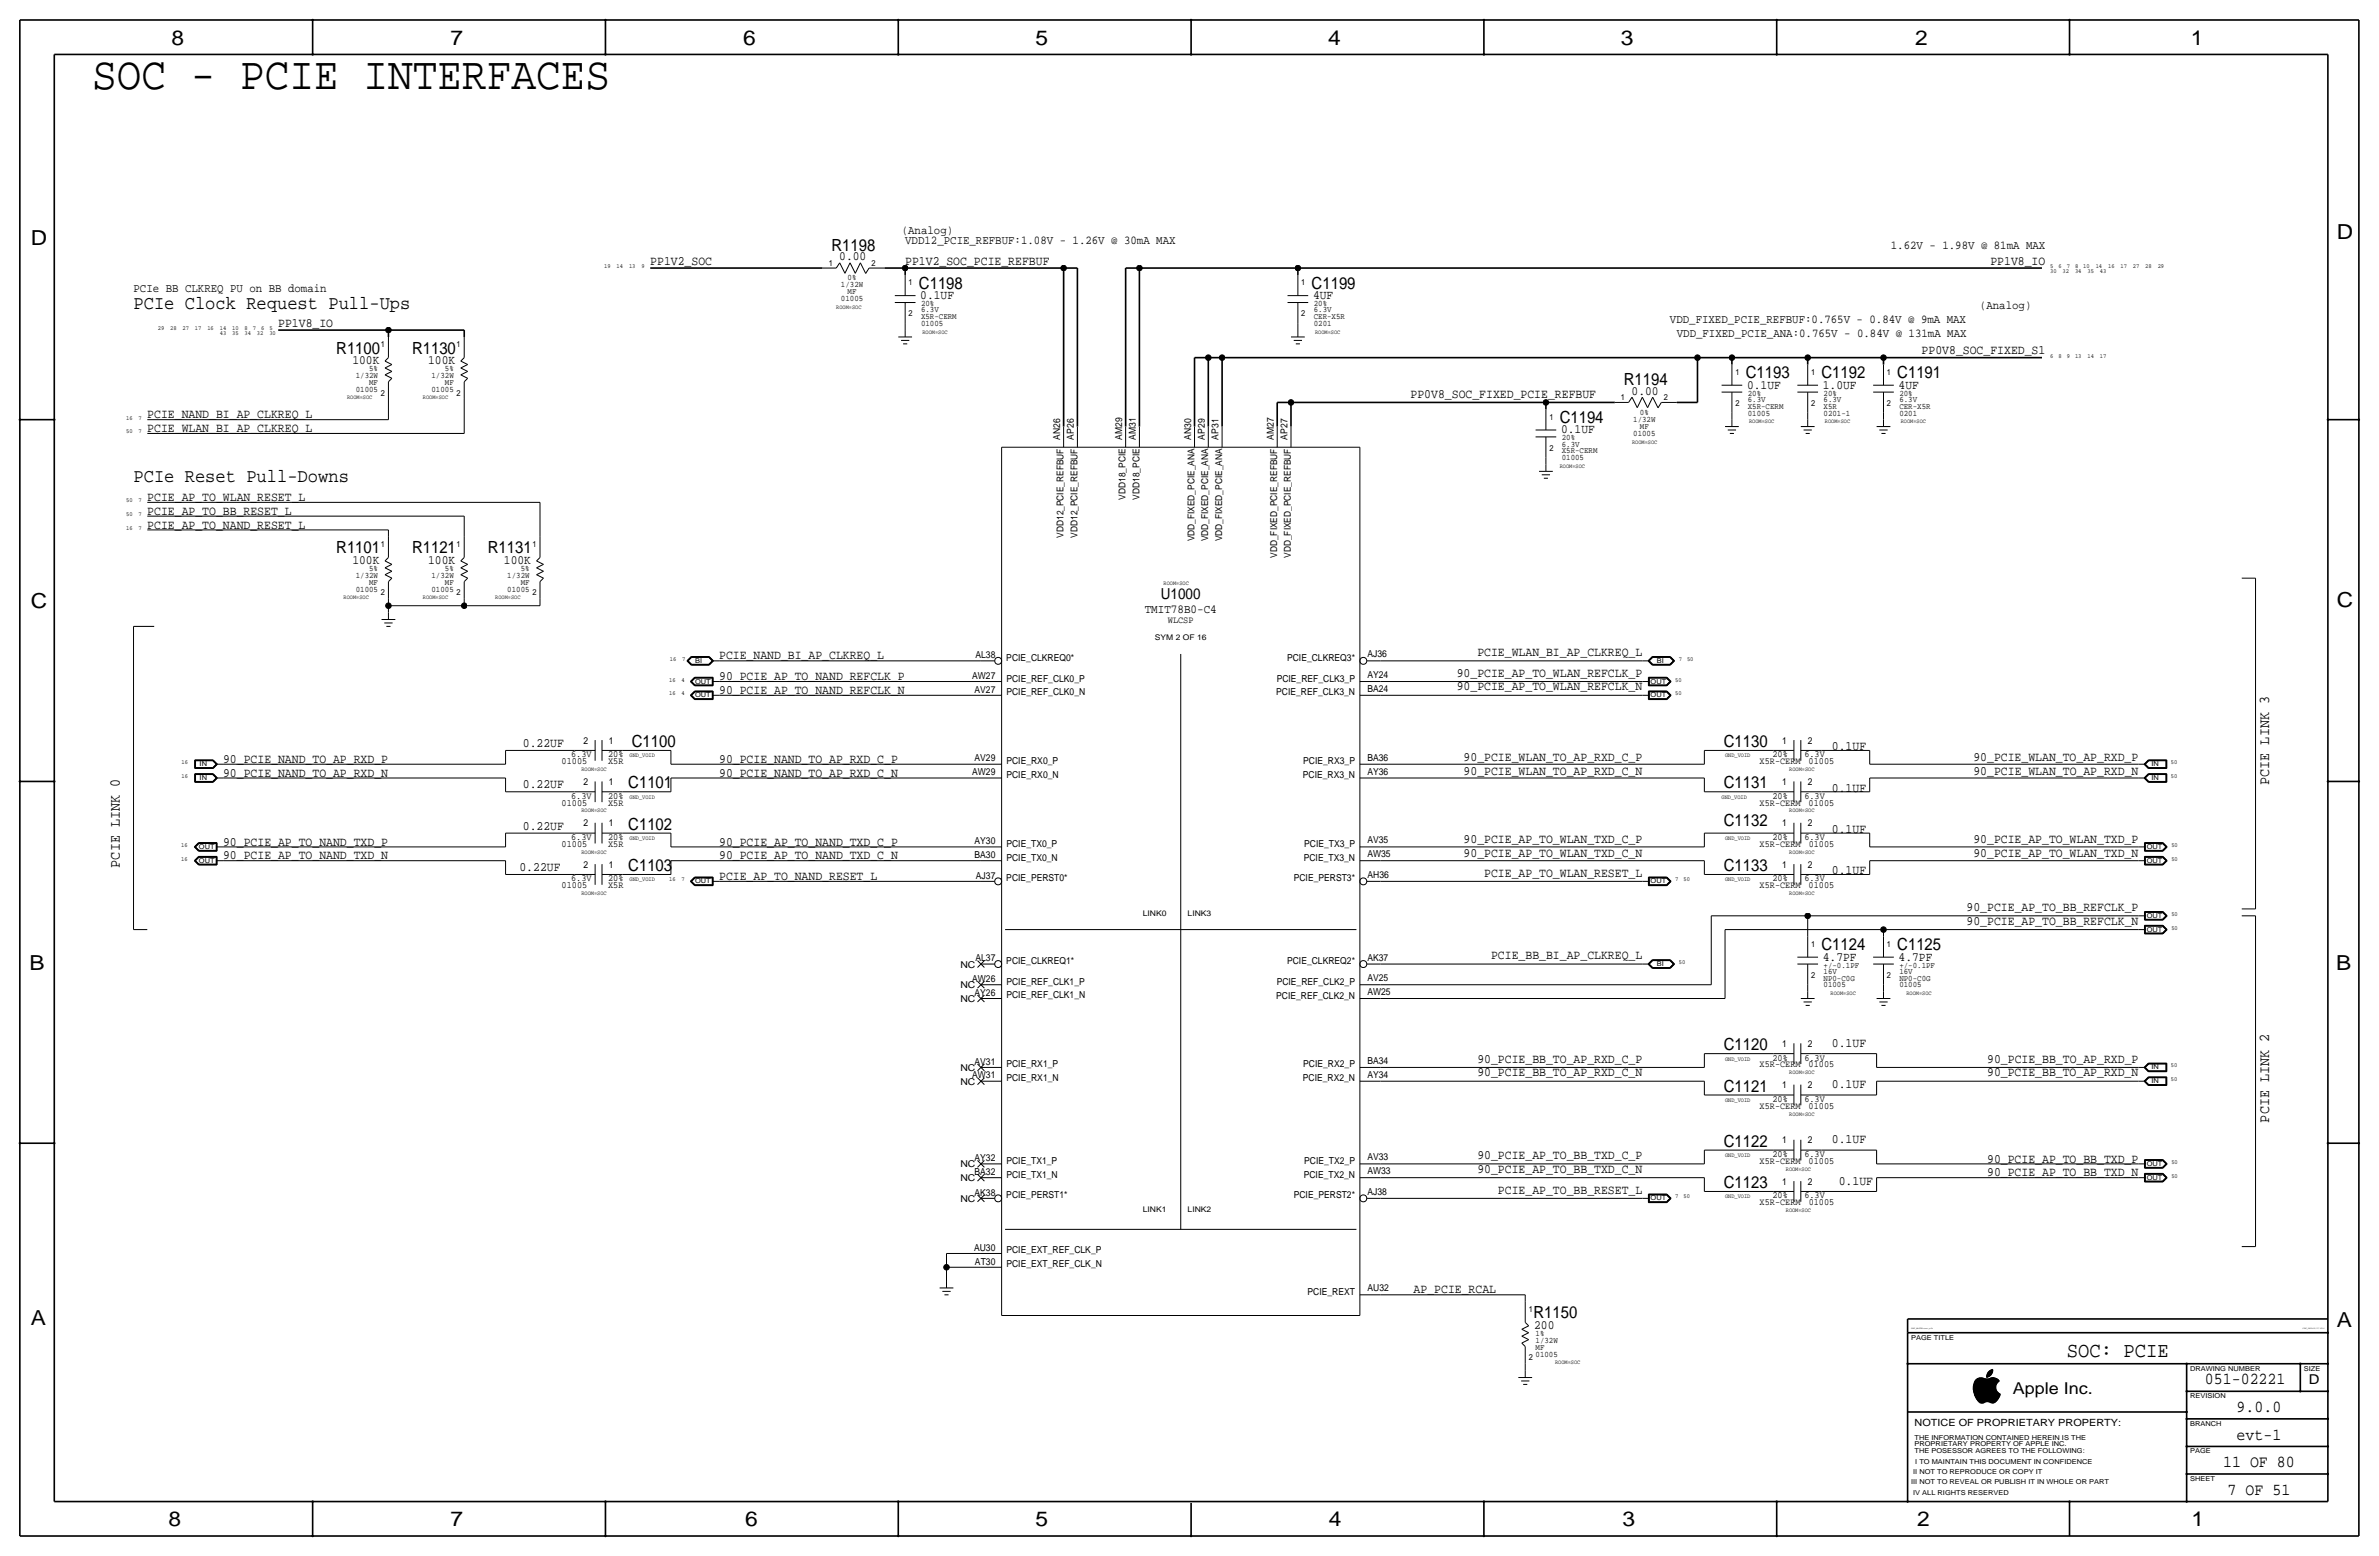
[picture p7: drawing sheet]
<svg xmlns="http://www.w3.org/2000/svg" width="877mm" height="574mm" viewBox="0 0 877 574" stroke-linecap="round" stroke-linejoin="round" font-family="sans-serif">
<defs><g id="words">
<text font-size="17" x="34" y="32.8">SOC - PCIE INTERFACES</text>
<text font-size="7.8" x="761.9" y="500.1">SOC: PCIE</text>
<g font-size="7.6">
<text x="63.2" y="16.5">8</text>
<text x="166.1" y="16.5">7</text>
<text x="274" y="16.5">6</text>
<text x="381.7" y="16.5">5</text>
<text x="489.7" y="16.5">4</text>
<text x="597.6" y="16.5">3</text>
<text x="706.1" y="16.5">2</text>
<text x="807.7" y="16.5">1</text>
<text x="861.5" y="88.1">D</text>
<text x="11.4" y="90.4">D</text>
<text x="11.4" y="224.3">C</text>
<text x="861.5" y="223.8">C</text>
<text x="10.8" y="357.6">B</text>
<text x="861.3" y="357.4">B</text>
<text x="11.3" y="488.4">A</text>
<text x="861.5" y="489.2">A</text>
<text x="62.2" y="562.6">8</text>
<text x="166" y="562.6">7</text>
<text x="274.8" y="562.6">6</text>
<text x="381.7" y="562.6">5</text>
<text x="489.9" y="562.6">4</text>
<text x="598.1" y="562.6">3</text>
<text x="706.8" y="562.6">2</text>
<text x="807.9" y="562.6">1</text>
</g>
<g font-size="7.1">
<text x="49.2" y="114">PCIe Clock Request Pull-Ups</text>
<text x="49.2" y="177.5">PCIe Reset Pull-Downs</text>
</g>
<g font-size="6.2">
<text x="306.6" y="92.5">R1198</text>
<text x="338.8" y="106.4">C1198</text>
<text x="483.6" y="106.4">C1199</text>
<text x="124" y="130.3">R1100</text>
<text x="151.9" y="130.3">R1130</text>
<text x="598.7" y="142">R1194</text>
<text x="643.6" y="139.4">C1193</text>
<text x="671.5" y="139.4">C1192</text>
<text x="699.5" y="139.4">C1191</text>
<text x="575" y="156">C1194</text>
<text x="124" y="204">R1101</text>
<text x="151.9" y="204">R1121</text>
<text x="179.8" y="204">R1131</text>
<text x="232.9" y="275.3">C1100</text>
<text x="635.5" y="275.3">C1130</text>
<text x="231.6" y="290.6">C1101</text>
<text x="635.5" y="290.6">C1131</text>
<text x="231.6" y="305.8">C1102</text>
<text x="635.5" y="304.5">C1132</text>
<text x="231.6" y="321.1">C1103</text>
<text x="635.5" y="321.1">C1133</text>
<text x="671.5" y="350.3">C1124</text>
<text x="699.5" y="350.3">C1125</text>
<text x="635.5" y="387.1">C1120</text>
<text x="635.5" y="402.3">C1121</text>
<text x="635.5" y="422.7">C1122</text>
<text x="635.5" y="437.9">C1123</text>
<text x="565.4" y="485.9">R1150</text>
<text x="812.9" y="510.3">051-02221</text>
<text x="824.6" y="520.4">9.0.0</text>
<text x="824.6" y="530.6">evt-1</text>
<text x="819.6" y="540.8">11 OF 80</text>
<text x="821.3" y="550.9">7 OF 51</text>
</g>
<text font-size="6" x="742.1" y="513.9">Apple Inc.</text>
<g font-size="5.6">
<text x="428" y="220.7">U1000</text>
<text x="836.6" y="289.3" transform="rotate(-90 836.6 289.3)">PCIE LINK 3</text>
<text x="44.1" y="319.8" transform="rotate(-90 44.1 319.8)">PCIE LINK 0</text>
<text x="836.6" y="413.8" transform="rotate(-90 836.6 413.8)">PCIE LINK 2</text>
</g>
<text font-size="5" x="851.2" y="510.3">D</text>
<g font-size="4.7">
<text x="239.7" y="97.5">PP1V2_SOC</text>
<text x="309.4" y="96">0.00</text>
<text x="333.7" y="97.5">PP1V2_SOC_PCIE_REFBUF</text>
<text x="733.8" y="97.5">PP1V8_IO</text>
<text x="339.3" y="110.2">0.1UF</text>
<text x="484.1" y="110.2">4UF</text>
<text x="102.6" y="120.4">PP1V8_IO</text>
<text x="708.5" y="130.6">PP0V8_SOC_FIXED_S1</text>
<text x="129.9" y="134.1">100K</text>
<text x="157.9" y="134.1">100K</text>
<text x="644.1" y="143.3">0.1UF</text>
<text x="672" y="143.3">1.0UF</text>
<text x="700" y="143.3">4UF</text>
<text x="520" y="146.6">PP0V8_SOC_FIXED_PCIE_REFBUF</text>
<text x="601.5" y="145.5">0.00</text>
<text x="54.3" y="154.2">PCIE_NAND_BI_AP_CLKREQ_L</text>
<text x="54.3" y="159.3">PCIE_WLAN_BI_AP_CLKREQ_L</text>
<text x="575.5" y="159.8">0.1UF</text>
<text x="54.3" y="184.7">PCIE_AP_TO_WLAN_RESET_L</text>
<text x="54.3" y="189.7">PCIE_AP_TO_BB_RESET_L</text>
<text x="54.3" y="194.8">PCIE_AP_TO_NAND_RESET_L</text>
<text x="129.9" y="207.8">100K</text>
<text x="157.9" y="207.8">100K</text>
<text x="185.8" y="207.8">100K</text>
<text x="265.1" y="243.1">PCIE_NAND_BI_AP_CLKREQ_L</text>
<text x="544.7" y="241.8">PCIE_WLAN_BI_AP_CLKREQ_L</text>
<text x="265.1" y="250.7">90_PCIE_AP_TO_NAND_REFCLK_P</text>
<text x="537.1" y="249.4">90_PCIE_AP_TO_WLAN_REFCLK_P</text>
<text x="265.1" y="255.8">90_PCIE_AP_TO_NAND_REFCLK_N</text>
<text x="537.1" y="254.5">90_PCIE_AP_TO_WLAN_REFCLK_N</text>
<text x="192.8" y="275.3">0.22UF</text>
<text x="82.2" y="281.2">90_PCIE_NAND_TO_AP_RXD_P</text>
<text x="265.1" y="281.2">90_PCIE_NAND_TO_AP_RXD_C_P</text>
<text x="539.6" y="280.4">90_PCIE_WLAN_TO_AP_RXD_C_P</text>
<text x="675.3" y="276.6">0.1UF</text>
<text x="727.5" y="280.4">90_PCIE_WLAN_TO_AP_RXD_P</text>
<text x="82.2" y="286.3">90_PCIE_NAND_TO_AP_RXD_N</text>
<text x="265.1" y="286.3">90_PCIE_NAND_TO_AP_RXD_C_N</text>
<text x="539.6" y="285.5">90_PCIE_WLAN_TO_AP_RXD_C_N</text>
<text x="727.5" y="285.5">90_PCIE_WLAN_TO_AP_RXD_N</text>
<text x="192.8" y="290.6">0.22UF</text>
<text x="675.3" y="291.8">0.1UF</text>
<text x="192.8" y="305.8">0.22UF</text>
<text x="82.2" y="311.7">90_PCIE_AP_TO_NAND_TXD_P</text>
<text x="265.1" y="311.7">90_PCIE_AP_TO_NAND_TXD_C_P</text>
<text x="539.6" y="310.9">90_PCIE_AP_TO_WLAN_TXD_C_P</text>
<text x="675.3" y="307.1">0.1UF</text>
<text x="727.5" y="310.9">90_PCIE_AP_TO_WLAN_TXD_P</text>
<text x="82.2" y="316.7">90_PCIE_AP_TO_NAND_TXD_N</text>
<text x="265.1" y="316.7">90_PCIE_AP_TO_NAND_TXD_C_N</text>
<text x="539.6" y="316">90_PCIE_AP_TO_WLAN_TXD_C_N</text>
<text x="727.5" y="316">90_PCIE_AP_TO_WLAN_TXD_N</text>
<text x="191.5" y="321.1">0.22UF</text>
<text x="547.2" y="323.1">PCIE_AP_TO_WLAN_RESET_L</text>
<text x="675.3" y="322.3">0.1UF</text>
<text x="265.1" y="324.4">PCIE_AP_TO_NAND_RESET_L</text>
<text x="725" y="335.8">90_PCIE_AP_TO_BB_REFCLK_P</text>
<text x="725" y="340.9">90_PCIE_AP_TO_BB_REFCLK_N</text>
<text x="549.7" y="353.6">PCIE_BB_BI_AP_CLKREQ_L</text>
<text x="672" y="354.1">4.7PF</text>
<text x="700" y="354.1">4.7PF</text>
<text x="675.3" y="385.8">0.1UF</text>
<text x="544.7" y="391.7">90_PCIE_BB_TO_AP_RXD_C_P</text>
<text x="732.6" y="391.7">90_PCIE_BB_TO_AP_RXD_P</text>
<text x="544.7" y="396.8">90_PCIE_BB_TO_AP_RXD_C_N</text>
<text x="675.3" y="401.1">0.1UF</text>
<text x="732.6" y="396.7">90_PCIE_BB_TO_AP_RXD_N</text>
<text x="675.3" y="421.4">0.1UF</text>
<text x="544.7" y="427.2">90_PCIE_AP_TO_BB_TXD_C_P</text>
<text x="732.6" y="428.5">90_PCIE_AP_TO_BB_TXD_P</text>
<text x="544.7" y="432.3">90_PCIE_AP_TO_BB_TXD_C_N</text>
<text x="677.9" y="436.6">0.1UF</text>
<text x="732.6" y="433.6">90_PCIE_AP_TO_BB_TXD_N</text>
<text x="552.3" y="439.9">PCIE_AP_TO_BB_RESET_L</text>
<text x="521.2" y="476.8">AP_PCIE_RCAL</text>
<text x="565.6" y="489.7">200</text>
</g>
<text font-size="4.5" x="422" y="225.8">TMIT78B0-C4</text>
<g font-size="4.4">
<text x="332.4" y="86.1">(Analog)</text>
<text x="333.7" y="89.9">VDD12_PCIE_REFBUF:1.08V - 1.26V @ 30mA MAX</text>
<text x="697.1" y="91.7">1.62V - 1.98V @ 81mA MAX</text>
<text x="49.2" y="107.7">PCIe BB CLKREQ PU on BB domain</text>
<text x="615.6" y="119.1">VDD_FIXED_PCIE_REFBUF:0.765V - 0.84V @ 9mA MAX</text>
<text x="729.9" y="114">(Analog)</text>
<text x="618.2" y="124.2">VDD_FIXED_PCIE_ANA:0.765V - 0.84V @ 131mA MAX</text>
</g>
<text font-size="3.7" x="705.8" y="525.5">NOTICE OF PROPRIETARY PROPERTY:</text>
<g font-size="3.5">
<text x="390.9" y="162.1" transform="rotate(-90 390.9 162.1)">AN26</text>
<text x="395.9" y="162.1" transform="rotate(-90 395.9 162.1)">AP26</text>
<text x="413.7" y="162.1" transform="rotate(-90 413.7 162.1)">AM29</text>
<text x="418.8" y="162.1" transform="rotate(-90 418.8 162.1)">AM31</text>
<text x="439.1" y="162.1" transform="rotate(-90 439.1 162.1)">AN30</text>
<text x="444.2" y="162.1" transform="rotate(-90 444.2 162.1)">AP29</text>
<text x="449.3" y="162.1" transform="rotate(-90 449.3 162.1)">AP31</text>
<text x="469.6" y="162.1" transform="rotate(-90 469.6 162.1)">AM27</text>
<text x="474.7" y="162.1" transform="rotate(-90 474.7 162.1)">AP27</text>
<text x="415" y="184.2" transform="rotate(-90 415 184.2)">VDD18_PCIE</text>
<text x="420.1" y="184.2" transform="rotate(-90 420.1 184.2)">VDD18_PCIE</text>
<text x="392.1" y="198.2" transform="rotate(-90 392.1 198.2)">VDD12_PCIE_REFBUF</text>
<text x="397.2" y="198.2" transform="rotate(-90 397.2 198.2)">VDD12_PCIE_REFBUF</text>
<text x="440.4" y="199.6" transform="rotate(-90 440.4 199.6)">VDD_FIXED_PCIE_ANA</text>
<text x="445.5" y="199.6" transform="rotate(-90 445.5 199.6)">VDD_FIXED_PCIE_ANA</text>
<text x="450.5" y="199.6" transform="rotate(-90 450.5 199.6)">VDD_FIXED_PCIE_ANA</text>
<text x="470.9" y="205.6" transform="rotate(-90 470.9 205.6)">VDD_FIXED_PCIE_REFBUF</text>
<text x="475.9" y="205.6" transform="rotate(-90 475.9 205.6)">VDD_FIXED_PCIE_REFBUF</text>
<text x="430.6" y="229.6">WLCSP</text>
<text x="359.6" y="242.6">AL38</text>
<text x="371" y="243.6">PCIE_CLKREQ0*</text>
<text x="474.5" y="243.6">PCIE_CLKREQ3*</text>
<text x="504.1" y="242.3">AJ36</text>
<text x="358.4" y="250.2">AW27</text>
<text x="371" y="251.2">PCIE_REF_CLK0_P</text>
<text x="470.7" y="251.2">PCIE_REF_CLK3_P</text>
<text x="504.1" y="249.9">AY24</text>
<text x="359.3" y="255.3">AV27</text>
<text x="371" y="256.3">PCIE_REF_CLK0_N</text>
<text x="470.5" y="256.3">PCIE_REF_CLK3_N</text>
<text x="504.1" y="255">BA24</text>
<text x="215.1" y="274.1">2</text>
<text x="224.5" y="274.1">1</text>
<text x="657.1" y="274.1">1</text>
<text x="666.4" y="274.1">2</text>
<text x="207.1" y="281.7">01005</text>
<text x="210.5" y="279.1">6.3V</text>
<text x="224.2" y="281.7">X5R</text>
<text x="224.2" y="279.1">20%</text>
<text x="359.3" y="280.7">AV29</text>
<text x="371" y="281.7">PCIE_RX0_P</text>
<text x="480.5" y="281.7">PCIE_RX3_P</text>
<text x="504.1" y="280.4">BA36</text>
<text x="648.7" y="281.7">X5R-CERM</text>
<text x="653.4" y="279.1">20%</text>
<text x="665.2" y="279.1">6.3V</text>
<text x="666.8" y="281.7">01005</text>
<text x="358.4" y="285.8">AW29</text>
<text x="371" y="286.8">PCIE_RX0_N</text>
<text x="480.3" y="286.8">PCIE_RX3_N</text>
<text x="504.1" y="285.5">AY36</text>
<text x="215.1" y="289.3">2</text>
<text x="224.5" y="289.3">1</text>
<text x="657.1" y="289.3">1</text>
<text x="666.4" y="289.3">2</text>
<text x="207.1" y="296.9">01005</text>
<text x="210.5" y="294.4">6.3V</text>
<text x="224.2" y="294.4">20%</text>
<text x="224.2" y="296.9">X5R</text>
<text x="648.7" y="296.9">X5R-CERM</text>
<text x="653.4" y="294.4">20%</text>
<text x="665.2" y="294.4">6.3V</text>
<text x="666.8" y="296.9">01005</text>
<text x="215.1" y="304.5">2</text>
<text x="224.5" y="304.5">1</text>
<text x="657.1" y="304.5">1</text>
<text x="666.4" y="304.5">2</text>
<text x="210.5" y="309.6">6.3V</text>
<text x="224.2" y="309.6">20%</text>
<text x="359.3" y="311.2">AY30</text>
<text x="504.1" y="310.9">AV35</text>
<text x="653.4" y="309.6">20%</text>
<text x="665.2" y="309.6">6.3V</text>
<text x="207.1" y="312.2">01005</text>
<text x="224.2" y="312.2">X5R</text>
<text x="359.3" y="316.2">BA30</text>
<text x="371" y="317.2">PCIE_TX0_N</text>
<text x="371" y="312.2">PCIE_TX0_P</text>
<text x="480.7" y="317.2">PCIE_TX3_N</text>
<text x="480.8" y="312.2">PCIE_TX3_P</text>
<text x="504.1" y="316">AW35</text>
<text x="648.7" y="312.2">X5R-CERM</text>
<text x="666.8" y="312.2">01005</text>
<text x="215.1" y="319.8">2</text>
<text x="224.5" y="319.8">1</text>
<text x="359.8" y="323.9">AJ37</text>
<text x="504.1" y="323.6">AH36</text>
<text x="657.1" y="319.8">1</text>
<text x="666.4" y="319.8">2</text>
<text x="207.1" y="327.4">01005</text>
<text x="210.5" y="324.9">6.3V</text>
<text x="224.2" y="324.9">20%</text>
<text x="224.2" y="327.4">X5R</text>
<text x="371" y="324.9">PCIE_PERST0*</text>
<text x="477" y="324.9">PCIE_PERST3*</text>
<text x="648.7" y="327.4">X5R-CERM</text>
<text x="653.4" y="324.9">20%</text>
<text x="665.2" y="324.9">6.3V</text>
<text x="666.8" y="327.4">01005</text>
<text x="354.1" y="356.6">NC</text>
<text x="359.6" y="354.3">AL37</text>
<text x="371" y="355.3">PCIE_CLKREQ1*</text>
<text x="474.5" y="355.3">PCIE_CLKREQ2*</text>
<text x="504.1" y="354.1">AK37</text>
<text x="354.1" y="364.2">NC</text>
<text x="358.4" y="362">AW26</text>
<text x="371" y="363">PCIE_REF_CLK1_P</text>
<text x="470.7" y="363">PCIE_REF_CLK2_P</text>
<text x="504.1" y="361.7">AV25</text>
<text x="354.1" y="369.3">NC</text>
<text x="359.3" y="367">AY26</text>
<text x="371" y="368">PCIE_REF_CLK1_N</text>
<text x="470.5" y="368">PCIE_REF_CLK2_N</text>
<text x="504.1" y="366.8">AW25</text>
<text x="657.1" y="385.8">1</text>
<text x="666.4" y="385.8">2</text>
<text x="354.1" y="394.7">NC</text>
<text x="359.3" y="392.4">AV31</text>
<text x="371" y="393.4">PCIE_RX1_P</text>
<text x="480.5" y="393.4">PCIE_RX2_P</text>
<text x="504.1" y="392.2">BA34</text>
<text x="648.7" y="393.4">X5R-CERM</text>
<text x="653.4" y="390.9">20%</text>
<text x="665.2" y="390.9">6.3V</text>
<text x="666.8" y="393.4">01005</text>
<text x="354.1" y="399.8">NC</text>
<text x="358.4" y="397.5">AW31</text>
<text x="371" y="398.5">PCIE_RX1_N</text>
<text x="480.3" y="398.5">PCIE_RX2_N</text>
<text x="504.1" y="397.3">AY34</text>
<text x="657.1" y="401.1">1</text>
<text x="666.4" y="401.1">2</text>
<text x="653.4" y="406.1">20%</text>
<text x="665.2" y="406.1">6.3V</text>
<text x="648.7" y="408.7">X5R-CERM</text>
<text x="666.8" y="408.7">01005</text>
<text x="657.1" y="421.4">1</text>
<text x="666.4" y="421.4">2</text>
<text x="354.1" y="430.3">NC</text>
<text x="359.3" y="428">AY32</text>
<text x="371" y="429">PCIE_TX1_P</text>
<text x="480.8" y="429">PCIE_TX2_P</text>
<text x="504.1" y="427.7">AV33</text>
<text x="648.7" y="429">X5R-CERM</text>
<text x="653.4" y="426.5">20%</text>
<text x="665.2" y="426.5">6.3V</text>
<text x="666.8" y="429">01005</text>
<text x="354.1" y="435.4">NC</text>
<text x="359.3" y="433.1">BA32</text>
<text x="371" y="434.1">PCIE_TX1_N</text>
<text x="480.7" y="434.1">PCIE_TX2_N</text>
<text x="504.1" y="432.8">AW33</text>
<text x="657.1" y="436.6">1</text>
<text x="666.4" y="436.6">2</text>
<text x="354.1" y="443">NC</text>
<text x="359.3" y="440.7">AK38</text>
<text x="371" y="441.7">PCIE_PERST1*</text>
<text x="477" y="441.7">PCIE_PERST2*</text>
<text x="504.1" y="440.4">AJ38</text>
<text x="653.4" y="441.7">20%</text>
<text x="665.2" y="441.7">6.3V</text>
<text x="648.7" y="444.2">X5R-CERM</text>
<text x="666.8" y="444.2">01005</text>
<text x="359.1" y="461">AU30</text>
<text x="359.4" y="466.1">AT30</text>
<text x="371" y="462">PCIE_EXT_REF_CLK_P</text>
<text x="371" y="467.1">PCIE_EXT_REF_CLK_N</text>
<text x="482.1" y="477.3">PCIE_REXT</text>
<text x="504.1" y="476">AU32</text>
</g>
<g font-size="3.1">
<text x="305.5" y="98">1</text>
<text x="321.3" y="98">2</text>
<text x="310" y="105.9">1/32W</text>
<text x="312.5" y="103.4">0%</text>
<text x="335" y="105.2">1</text>
<text x="479.8" y="105.2">1</text>
<text x="310" y="111">01005</text>
<text x="312.5" y="108.5">MF</text>
<text x="339.5" y="112.8">20%</text>
<text x="484.3" y="112.8">20%</text>
<text x="335" y="116.6">2</text>
<text x="339.5" y="115.1">6.3V</text>
<text x="339.5" y="117.6">X5R-CERM</text>
<text x="479.8" y="116.6">2</text>
<text x="484.3" y="117.6">CER-X5R</text>
<text x="484.3" y="115.1">6.3V</text>
<text x="339.5" y="120.1">01005</text>
<text x="484.3" y="120.1">0201</text>
<text x="140.4" y="128">1</text>
<text x="168.3" y="128">1</text>
<text x="136.1" y="136.9">5%</text>
<text x="164" y="136.9">5%</text>
<text x="131.1" y="139.4">1/32W</text>
<text x="136.1" y="142">MF</text>
<text x="159.1" y="139.4">1/32W</text>
<text x="164" y="142">MF</text>
<text x="639.8" y="138.2">1</text>
<text x="667.7" y="138.2">1</text>
<text x="695.7" y="138.2">1</text>
<text x="131.1" y="144.5">01005</text>
<text x="140.4" y="145.8">2</text>
<text x="159.1" y="144.5">01005</text>
<text x="168.3" y="145.8">2</text>
<text x="597.6" y="147.6">1</text>
<text x="613.4" y="147.6">2</text>
<text x="639.8" y="149.6">2</text>
<text x="644.3" y="145.8">20%</text>
<text x="644.3" y="148.1">6.3V</text>
<text x="667.7" y="149.6">2</text>
<text x="672.3" y="145.8">20%</text>
<text x="672.3" y="148.1">6.3V</text>
<text x="695.7" y="149.6">2</text>
<text x="700.2" y="148.1">6.3V</text>
<text x="700.2" y="145.8">20%</text>
<text x="571.2" y="154.7">1</text>
<text x="602.1" y="155.4">1/32W</text>
<text x="604.6" y="152.9">0%</text>
<text x="644.3" y="150.6">X5R-CERM</text>
<text x="644.3" y="153.2">01005</text>
<text x="672.3" y="150.6">X5R</text>
<text x="672.3" y="153.2">0201-1</text>
<text x="700.2" y="150.6">CER-X5R</text>
<text x="700.2" y="153.2">0201</text>
<text x="602.1" y="160.5">01005</text>
<text x="604.6" y="158">MF</text>
<text x="571.2" y="166.1">2</text>
<text x="575.8" y="164.6">6.3V</text>
<text x="575.8" y="162.3">20%</text>
<text x="575.8" y="167.1">X5R-CERM</text>
<text x="575.8" y="169.7">01005</text>
<text x="140.4" y="201.7">1</text>
<text x="168.3" y="201.7">1</text>
<text x="196.3" y="201.7">1</text>
<text x="131.1" y="213.1">1/32W</text>
<text x="136.1" y="215.6">MF</text>
<text x="136.1" y="210.6">5%</text>
<text x="159.1" y="213.1">1/32W</text>
<text x="164" y="210.6">5%</text>
<text x="164" y="215.6">MF</text>
<text x="187" y="213.1">1/32W</text>
<text x="192" y="210.6">5%</text>
<text x="192" y="215.6">MF</text>
<text x="131.1" y="218.2">01005</text>
<text x="140.4" y="219.5">2</text>
<text x="159.1" y="218.2">01005</text>
<text x="168.3" y="219.5">2</text>
<text x="187" y="218.2">01005</text>
<text x="196.3" y="219.5">2</text>
<text x="667.7" y="349">1</text>
<text x="695.7" y="349">1</text>
<text x="672.3" y="356.6">+/-0.1PF</text>
<text x="672.3" y="358.9">16V</text>
<text x="700.2" y="358.9">16V</text>
<text x="700.2" y="356.6">+/-0.1PF</text>
<text x="667.7" y="360.4">2</text>
<text x="672.3" y="361.4">NP0-C0G</text>
<text x="672.3" y="364">01005</text>
<text x="695.7" y="360.4">2</text>
<text x="700.2" y="361.4">NP0-C0G</text>
<text x="700.2" y="364">01005</text>
<text x="563.6" y="483.6">1</text>
<text x="566.1" y="492.5">1%</text>
<text x="566.1" y="495">1/32W</text>
<text x="566.1" y="497.6">MF</text>
<text x="563.6" y="501.4">2</text>
<text x="566.1" y="500.1">01005</text>
</g>
<g font-size="2.9">
<text x="425.8" y="236">SYM 2 OF 16</text>
<text x="421.3" y="337.5">LINK0</text>
<text x="437.8" y="337.6">LINK3</text>
<text x="421.3" y="446.8">LINK1</text>
<text x="437.8" y="446.8">LINK2</text>
</g>
<g font-size="2.5">
<text x="256.2" y="244.3">BI</text>
<text x="610.8" y="244.3">BI</text>
<text x="256.2" y="252">OUT</text>
<text x="608.5" y="252">OUT</text>
<text x="256.2" y="257">OUT</text>
<text x="608.5" y="257">OUT</text>
<text x="73.6" y="287.5">IN</text>
<text x="73.6" y="282.4">IN</text>
<text x="793.2" y="282.4">IN</text>
<text x="793.2" y="287.5">IN</text>
<text x="73.4" y="312.9">OUT</text>
<text x="791.4" y="312.9">OUT</text>
<text x="73.4" y="318">OUT</text>
<text x="791.4" y="318">OUT</text>
<text x="256.2" y="325.6">OUT</text>
<text x="608.5" y="325.6">OUT</text>
<text x="791.4" y="338.3">OUT</text>
<text x="791.4" y="343.4">OUT</text>
<text x="610.8" y="356.1">BI</text>
<text x="793.2" y="394.2">IN</text>
<text x="793.2" y="399.3">IN</text>
<text x="791.4" y="429.8">OUT</text>
<text x="791.4" y="434.8">OUT</text>
<text x="608.5" y="442.5">OUT</text>
<text x="704.5" y="493.8">PAGE TITLE</text>
<text x="807.4" y="505.2">DRAWING NUMBER</text>
<text x="849.3" y="505.2">SIZE</text>
<text x="807.4" y="515.4">REVISION</text>
<text x="807.4" y="525.5">BRANCH</text>
<text x="705.8" y="533.1">PROPRIETARY PROPERTY OF APPLE INC.</text>
<text x="705.8" y="530.6">THE INFORMATION CONTAINED HEREIN IS THE</text>
<text x="705.8" y="535.7">THE POSESSOR AGREES TO THE FOLLOWING:</text>
<text x="706.1" y="539.5">I TO MAINTAIN THIS DOCUMENT IN CONFIDENCE</text>
<text x="807.4" y="535.7">PAGE</text>
<text x="705.3" y="543.3">II NOT TO REPRODUCE OR COPY IT</text>
<text x="807.4" y="545.8">SHEET</text>
<text x="704.5" y="547.1">III NOT TO REVEAL OR PUBLISH IT IN WHOLE OR PART</text>
<text x="705.3" y="550.9">IV ALL RIGHTS RESERVED</text>
</g>
<g font-size="2.3">
<text x="222.8" y="98.8">19</text>
<text x="227.3" y="98.8">14</text>
<text x="231.9" y="98.8">13</text>
<text x="236.5" y="98.8">9</text>
<text x="755.9" y="98.8">5</text>
<text x="755.9" y="100.6">30</text>
<text x="758.9" y="98.8">6</text>
<text x="760.4" y="100.6">32</text>
<text x="762" y="98.8">7</text>
<text x="765" y="98.8">8</text>
<text x="765" y="100.6">34</text>
<text x="768" y="98.8">10</text>
<text x="769.6" y="100.6">35</text>
<text x="772.6" y="98.8">14</text>
<text x="774.1" y="100.6">43</text>
<text x="777.2" y="98.8">16</text>
<text x="781.8" y="98.8">17</text>
<text x="786.3" y="98.8">27</text>
<text x="790.9" y="98.8">28</text>
<text x="795.5" y="98.8">29</text>
<text x="58.2" y="121.7">29</text>
<text x="62.7" y="121.7">28</text>
<text x="67.3" y="121.7">27</text>
<text x="71.9" y="121.7">17</text>
<text x="76.5" y="121.7">16</text>
<text x="81" y="123.5">43</text>
<text x="81" y="121.7">14</text>
<text x="85.6" y="123.5">35</text>
<text x="85.6" y="121.7">10</text>
<text x="90.2" y="123.5">34</text>
<text x="90.2" y="121.7">8</text>
<text x="93.2" y="121.7">7</text>
<text x="94.7" y="123.5">32</text>
<text x="96.3" y="121.7">6</text>
<text x="99.3" y="123.5">30</text>
<text x="99.3" y="121.7">5</text>
<text x="755.9" y="131.8">6</text>
<text x="758.9" y="131.8">8</text>
<text x="762" y="131.8">9</text>
<text x="765" y="131.8">13</text>
<text x="769.6" y="131.8">14</text>
<text x="774.1" y="131.8">17</text>
<text x="46.5" y="154.7">16</text>
<text x="51.1" y="154.7">7</text>
<text x="46.5" y="159.8">50</text>
<text x="51.1" y="159.8">7</text>
<text x="46.5" y="185.2">50</text>
<text x="51.1" y="185.2">7</text>
<text x="46.5" y="190.2">50</text>
<text x="51.1" y="190.2">7</text>
<text x="46.5" y="195.3">16</text>
<text x="51.1" y="195.3">7</text>
<text x="246.9" y="243.6">16</text>
<text x="251.5" y="243.6">7</text>
<text x="618.9" y="243.6">7</text>
<text x="621.9" y="243.6">50</text>
<text x="246.7" y="251.2">16</text>
<text x="251.3" y="251.2">4</text>
<text x="617.6" y="251.2">50</text>
<text x="246.7" y="256.3">16</text>
<text x="251.3" y="256.3">4</text>
<text x="617.6" y="256.3">50</text>
<text x="67" y="281.7">16</text>
<text x="800.4" y="281.7">50</text>
<text x="67" y="286.8">16</text>
<text x="800.4" y="286.8">50</text>
<text x="66.8" y="317.2">16</text>
<text x="66.8" y="312.2">16</text>
<text x="800.5" y="312.2">50</text>
<text x="800.5" y="317.2">50</text>
<text x="246.7" y="324.9">16</text>
<text x="251.3" y="324.9">7</text>
<text x="617.6" y="324.9">7</text>
<text x="620.7" y="324.9">50</text>
<text x="800.5" y="337.6">50</text>
<text x="800.5" y="342.6">50</text>
<text x="618.9" y="355.3">50</text>
<text x="800.4" y="393.4">50</text>
<text x="800.4" y="398.5">50</text>
<text x="800.5" y="429">50</text>
<text x="800.5" y="434.1">50</text>
<text x="617.6" y="441.7">7</text>
<text x="620.7" y="441.7">50</text>
</g>
<g font-size="2.2">
<text x="308.3" y="114">ROOM=SOC</text>
<text x="340.1" y="122.9">ROOM=SOC</text>
<text x="484.8" y="122.9">ROOM=SOC</text>
<text x="128" y="147.1">ROOM=SOC</text>
<text x="155.9" y="147.1">ROOM=SOC</text>
<text x="644.9" y="156">ROOM=SOC</text>
<text x="672.8" y="156">ROOM=SOC</text>
<text x="700.7" y="156">ROOM=SOC</text>
<text x="601.7" y="163.6">ROOM=SOC</text>
<text x="575" y="172.5">ROOM=SOC</text>
<text x="429" y="215.6">ROOM=SOC</text>
<text x="126.7" y="220.7">ROOM=SOC</text>
<text x="155.9" y="220.7">ROOM=SOC</text>
<text x="182.6" y="220.7">ROOM=SOC</text>
<text x="232.1" y="279.1">GND_VOID</text>
<text x="636" y="279.1">GND_VOID</text>
<text x="214.3" y="284.2">ROOM=SOC</text>
<text x="659.7" y="284.2">ROOM=SOC</text>
<text x="214.3" y="299.5">ROOM=SOC</text>
<text x="232.1" y="294.4">GND_VOID</text>
<text x="634.7" y="294.4">GND_VOID</text>
<text x="659.7" y="299.5">ROOM=SOC</text>
<text x="232.1" y="309.6">GND_VOID</text>
<text x="636" y="309.6">GND_VOID</text>
<text x="214.3" y="314.7">ROOM=SOC</text>
<text x="659.7" y="314.7">ROOM=SOC</text>
<text x="214.3" y="329.9">ROOM=SOC</text>
<text x="232.1" y="324.9">GND_VOID</text>
<text x="636" y="324.9">GND_VOID</text>
<text x="659.7" y="329.9">ROOM=SOC</text>
<text x="674.9" y="366.8">ROOM=SOC</text>
<text x="702.8" y="366.8">ROOM=SOC</text>
<text x="636" y="390.9">GND_VOID</text>
<text x="659.7" y="396">ROOM=SOC</text>
<text x="636" y="406.1">GND_VOID</text>
<text x="659.7" y="411.2">ROOM=SOC</text>
<text x="636" y="426.5">GND_VOID</text>
<text x="658.4" y="431.5">ROOM=SOC</text>
<text x="636" y="441.7">GND_VOID</text>
<text x="658.4" y="446.8">ROOM=SOC</text>
<text x="573.3" y="502.7">ROOM=SOC</text>
</g>
<g font-size=".8">
<text x="704.5" y="490">SYNC_MASTER=test_mlb</text>
<text x="848.9" y="490">SYNC_DATE=10/17/2016</text>
</g>
</g></defs>
<g fill="none" stroke="#000" stroke-width=".37">
<path d="M303.2 98.8h5.1zM309.6 96.9l-1.3 1.9zM309.6 96.9l1.9 3.8zM313.4 96.9l-1.9 3.8zM313.4 96.9l1.9 3.8zM317.2 96.9l-1.9 3.8zM317.2 96.9l1.9 3.8zM320.4 98.8l-1.3 2zM320.4 98.8h5.7zM329.9 109h7.6zM329.9 111.5h7.6zM333.7 119.1v2.6z"/>
<path d="M333.7 101.3v7.7zM333.7 111.5v7.6zM474.7 111.5h7.6zM474.7 109h7.6zM478.5 119.1v2.6zM478.5 101.3v7.7zM478.5 111.5v7.6zM141.9 133.1l1.3-1.3zM141.9 133.1l2.6 1.3zM141.9 138.2l2.6 1.2zM141.9 135.6l2.6 1.3zM141.9 138.2l2.6-1.3z"/>
<path d="M141.9 135.6l2.6-1.2zM143.2 124.2v7.6zM144.5 139.4l-1.3 1.3zM169.9 138.2l2.5-1.3zM169.9 135.6l2.5-1.2zM169.9 133.1l1.2-1.3zM169.9 133.1l2.5 1.3zM169.9 138.2l2.5 1.2zM169.9 135.6l2.5 1.3zM171.1 124.2v7.6zM172.4 139.4l-1.3 1.3zM331.2 124.2h5z"/>
<path d="M332.2 125.5h3zM332.9 126.7h1.6zM333.7 121.7v2.5zM475.9 124.2h5.1zM477 125.5h3zM477.7 126.7h1.5zM478.5 121.7v2.5zM638.5 134.4v7.6zM666.4 134.4v7.6zM694.4 134.4v7.6zM54.3 159.8h116.8zM54.3 154.7h88.9z"/>
<path d="M143.2 147.1v7.6zM143.2 140.7v6.4zM171.1 147.1v12.7zM171.1 140.7v6.4zM392.1 157.2v7.6zM397.2 157.2v7.6zM415 157.2v7.6zM420.1 157.2v7.6zM440.4 157.2v7.6zM445.5 157.2v7.6zM450.5 157.2v7.6zM470.9 157.2v7.6z"/>
<path d="M475.9 157.2v7.6zM566.1 158.5h7.6zM569.9 150.9v7.6zM595.3 148.3h5.1zM601.7 146.4l1.9 3.9zM601.7 146.4l-1.3 1.9zM605.5 146.4l-1.9 3.9zM605.5 146.4l1.9 3.9zM609.3 146.4l-1.9 3.9zM609.3 146.4l1.9 3.9zM612.5 148.3h5.7zM612.5 148.3l-1.3 2.1z"/>
<path d="M634.7 144.5h7.6zM634.7 142h7.6zM636 157.2h5zM637 158.5h3zM637.7 159.8h1.6zM638.5 152.1v2.6zM638.5 144.5v7.6zM638.5 154.7v2.5zM662.6 144.5h7.7zM662.6 142h7.7zM663.9 157.2h5.1zM664.9 158.5h3.1z"/>
<path d="M665.7 159.8h1.5zM666.4 152.1v2.6zM666.4 144.5v7.6zM666.4 154.7v2.5zM690.6 144.5h7.6zM690.6 142h7.6zM691.8 157.2h5.1zM692.9 158.5h3zM693.6 159.8h1.5zM694.4 152.1v2.6zM694.4 144.5v7.6zM694.4 154.7v2.5z"/>
<path d="M369.3 164.8v320.1zM369.3 164.8h132zM501.3 164.8v320.1zM566.1 161h7.6zM567.4 173.7h5.1zM568.4 175h3zM569.2 176.3h1.5zM569.9 168.7v2.5zM569.9 161v7.7zM569.9 171.2v2.5zM54.3 190.2h116.8zM54.3 185.2h144.8z"/>
<path d="M54.3 195.3h88.9zM143.2 195.3v2.6zM143.2 197.9v7.6zM171.1 190.2v7.7zM171.1 197.9v7.6zM199.1 185.2v12.7zM199.1 197.9v7.6zM141.9 206.8l1.3-1.3zM141.9 206.8l2.6 1.2zM141.9 211.8l2.6 1.3zM141.9 209.3l2.6 1.3zM141.9 211.8l2.6-1.2z"/>
<path d="M141.9 209.3l2.6-1.3zM143.2 214.4v6.3zM144.5 213.1l-1.3 1.3zM169.9 211.8l2.5-1.2zM169.9 209.3l2.5-1.3zM169.9 206.8l1.2-1.3zM169.9 206.8l2.5 1.2zM169.9 211.8l2.5 1.3zM169.9 209.3l2.5 1.3zM171.1 214.4v6.3zM172.4 213.1l-1.3 1.3zM197.8 211.8l2.6-1.2z"/>
<path d="M197.8 209.3l2.6-1.3zM197.8 206.8l1.3-1.3zM197.8 206.8l2.6 1.2zM197.8 211.8l2.6 1.3zM197.8 209.3l2.6 1.3zM199.1 214.4v6.3zM200.4 213.1l-1.3 1.3zM826.5 213.1h5zM831.5 213.1v121.9zM49.2 230.9v111.7zM49.2 230.9h7.6zM140.7 228.3h5z"/>
<path d="M141.7 229.6h3zM142.4 230.9h1.6zM143.2 223.3h27.9zM143.2 223.3v2.5zM143.2 220.7v2.6zM143.2 225.8v2.5zM171.1 220.7v2.6zM171.1 223.3h28zM199.1 220.7v2.6zM253.2 243.6l1.6 1.6zM253.2 243.6l1.6-1.6zM253.4 243.6l1.5-1.5z"/>
<path d="M253.4 243.6l1.5 1.5zM253.5 243.6l1.4-1.4zM253.5 243.6l1.4 1.4zM253.7 243.6l1.3-1.3zM253.7 243.6l1.3 1.3zM254.5 251.2l1.6 1.6zM254.5 256.3l1.6 1.6zM254.5 251.2l1.6-1.6zM254.5 256.3l1.6-1.6zM254.7 251.2l1.4 1.5zM254.7 256.3l1.4 1.5zM254.7 251.2l1.4-1.5z"/>
<path d="M254.7 256.3l1.4-1.5zM254.8 245.2h6.7zM254.8 251.2l1.4-1.4zM254.8 256.3l1.4-1.4zM254.8 251.2l1.4 1.4zM254.8 256.3l1.4 1.4zM254.8 242h6.7zM254.9 242.1h6.5zM254.9 245.1h6.5zM254.9 245h6.5zM254.9 242.2h6.5zM255 251.2l1.2 1.3z"/>
<path d="M255 256.3l1.2 1.3zM255 244.9h6.3zM255 242.3h6.3zM255 251.2l1.2-1.3zM255 256.3l1.2-1.3zM256.1 249.6h6.8zM256.1 254.7h6.8zM256.1 252.8h6.8zM256.1 257.9h6.8zM256.1 249.7h6.7zM256.1 254.8h6.7zM256.1 252.7h6.7z"/>
<path d="M256.1 257.8h6.7zM256.2 249.8h6.5zM256.2 254.9h6.5zM256.2 252.6h6.5zM256.2 257.7h6.5zM256.2 249.9h6.4zM256.2 252.5h6.4zM256.2 255h6.4zM256.2 257.6h6.4zM261.3 242.3l1.3 1.3zM261.4 245l1.3-1.4zM261.4 242.2l1.3 1.4z"/>
<path d="M261.4 245.1l1.5-1.5zM261.4 242.1l1.5 1.5zM261.5 242l1.5 1.6zM261.5 245.2l1.5-1.6zM262.6 249.9v2.6zM262.6 255v2.6zM262.6 243.6h2.5zM262.6 251.2h2.5zM262.6 256.3h2.5zM262.6 243.6l-1.3 1.3zM262.7 249.8v2.8zM262.7 254.9v2.8z"/>
<path d="M262.8 249.7v3zM262.8 254.8v3zM262.9 249.6v3.2zM262.9 254.7v3.2zM265.1 256.3h96.5zM265.1 243.6h96.5zM265.1 251.2h96.5zM361.6 243.6h5.1zM361.6 251.2h7.7zM361.6 256.3h7.7zM435.3 241v212.1zM501.3 256.3h7.7z"/>
<path d="M501.3 251.2h7.7zM503.9 243.6h5.1zM509 251.2h96.5zM509 256.3h96.5zM509 243.6h96.5zM605.5 251.2h2.5zM605.5 243.6h2.5zM605.5 256.3h2.5zM607.6 243.6l1.5 1.6zM607.6 243.6l1.5-1.6zM607.7 252.8h6.8zM607.7 249.6v3.2z"/>
<path d="M607.7 243.6l1.5-1.5zM607.7 257.9h6.8zM607.7 254.7v3.2zM607.7 249.6h6.8zM607.7 254.7h6.8zM607.7 243.6l1.5 1.5zM607.8 249.7v3zM607.8 252.7h6.7zM607.8 254.8v3zM607.8 257.8h6.7zM607.8 249.7h6.7zM607.8 254.8h6.7z"/>
<path d="M607.9 243.6l1.3 1.4zM607.9 243.6l1.3-1.4zM607.9 249.8v2.8zM607.9 252.6h6.5zM607.9 254.9v2.8zM607.9 257.7h6.5zM607.9 249.8h6.5zM607.9 254.9h6.5zM608 243.6l1.3 1.3zM608 249.9h6.4zM608 255h6.4zM608 249.9v2.6z"/>
<path d="M608 252.5h6.4zM608 243.6l1.3-1.3zM608 255v2.6zM608 257.6h6.4zM609.1 245.2h6.7zM609.1 242h6.7zM609.2 242.1h6.5zM609.2 245.1h6.5zM609.2 245h6.5zM609.2 242.2h6.5zM609.3 244.9h6.3zM609.3 242.3h6.3z"/>
<path d="M614.4 249.9l1.2 1.3zM614.4 255l1.2 1.3zM614.4 252.5l1.2-1.3zM614.4 257.6l1.2-1.3zM614.4 249.8l1.4 1.4zM614.4 254.9l1.4 1.4zM614.4 252.6l1.4-1.4zM614.4 257.7l1.4-1.4zM614.5 252.7l1.4-1.5zM614.5 257.8l1.4-1.5zM614.5 249.7l1.4 1.5zM614.5 254.8l1.4 1.5z"/>
<path d="M614.5 249.6l1.6 1.6zM614.5 254.7l1.6 1.6zM614.5 252.8l1.6-1.6zM614.5 257.9l1.6-1.6zM615.6 242.3l1.3 1.3zM615.6 244.9l1.3-1.3zM615.7 242.2l1.4 1.4zM615.7 245l1.4-1.4zM615.7 245.1l1.5-1.5zM615.7 242.1l1.5 1.5zM615.8 242l1.6 1.6zM617.4 243.6l-1.6 1.6z"/>
<path d="M186.4 276.6v5.1zM186.4 276.6h25.4zM211.8 276.6h7.6zM219.4 272.8v7.6zM221.9 272.8v7.6zM221.9 276.6h7.7zM229.6 276.6h17.7zM247.3 276.6v5.1zM628.3 276.6v5.1zM628.3 276.6h25.4zM653.7 276.6h7.7zM661.4 272.8v7.6z"/>
<path d="M663.9 276.6h7.6zM663.9 272.8v7.6zM671.5 276.6h17.8zM689.3 276.6v5.1zM71.8 285.2v3.1zM71.8 288.3h6.8zM71.8 280.1v3.2zM71.8 283.3h6.8zM71.8 285.2h6.8zM71.8 280.1h6.8zM71.9 285.3h6.6zM71.9 280.2h6.6z"/>
<path d="M71.9 285.3v2.9zM71.9 288.2h6.6zM71.9 280.2v3zM71.9 283.2h6.6zM72 285.4h6.5zM72 280.3h6.5zM72 285.4v2.7zM72 288.1h6.5zM72 280.3v2.8zM72 283.1h6.5zM72.1 285.5h6.3zM72.1 285.5v2.5z"/>
<path d="M72.1 288h6.3zM72.1 280.4h6.3zM72.1 280.4v2.6zM72.1 283h6.3zM78.4 288l1.3-1.2zM78.4 283l1.3-1.3zM78.4 285.5l1.3 1.3zM78.4 280.4l1.3 1.3zM78.5 288.1l1.4-1.3zM78.5 283.1l1.4-1.4zM78.5 285.4l1.4 1.4zM78.5 280.3l1.4 1.4z"/>
<path d="M78.5 288.2l1.5-1.4zM78.5 285.3l1.5 1.5zM78.5 280.2l1.5 1.5zM78.6 285.2l1.6 1.6zM78.6 280.1l1.6 1.6zM78.6 288.3l1.6-1.5zM78.6 283.3l1.6-1.6zM79.7 286.8h2.5zM79.7 281.7h2.5zM80 281.7l-1.5 1.5zM82.2 286.8h104.2zM82.2 281.7h104.2z"/>
<path d="M186.4 291.8h25.4zM186.4 286.8v5zM211.8 291.8h7.6zM219.4 288v7.7zM221.9 288v7.7zM221.9 291.8h7.7zM229.6 291.8h17.7zM247.3 281.7h114.3zM247.3 286.8v5zM247.3 286.8h114.3zM361.6 286.8h7.7zM361.6 281.7h7.7z"/>
<path d="M501.3 286.8h7.7zM501.3 281.7h7.7zM509 281.7h119.3zM509 286.8h119.3zM628.3 286.8v5zM628.3 291.8h25.4zM653.7 291.8h7.7zM661.4 288v7.7zM663.9 291.8h7.6zM663.9 288v7.7zM671.5 291.8h17.8zM689.3 286.8v5z"/>
<path d="M689.3 286.8h99.1zM689.3 281.7h99.1zM788.4 281.7h2.5zM788.4 286.8h2.5zM790.4 286.8l1.6-1.6zM790.4 281.7l1.6 1.6zM790.4 286.8l1.6 1.5zM790.6 281.7l1.5-1.5zM790.6 286.8l1.5-1.5zM790.6 281.7l1.5 1.5zM790.6 286.8l1.5 1.4zM790.8 281.7l1.3-1.4z"/>
<path d="M790.8 286.8l1.3-1.4zM790.8 281.7l1.3 1.4zM790.8 286.8l1.3 1.3zM790.9 281.7l1.3 1.3zM790.9 286.8l1.3 1.2zM790.9 281.7l1.3-1.3zM790.9 286.8l1.3-1.3zM792 280.1l-1.6 1.6zM792 283.3h6.8zM792 288.3h6.8zM792 280.1h6.8zM792 285.2h6.8z"/>
<path d="M792.1 280.2h6.6zM792.1 285.3h6.6zM792.1 283.2h6.6zM792.1 288.2h6.6zM792.1 283.1h6.5zM792.1 288.1h6.5zM792.1 280.3h6.5zM792.1 285.4h6.5zM792.2 280.4h6.3zM792.2 283h6.3zM792.2 285.5h6.3zM792.2 288h6.3z"/>
<path d="M798.5 280.4v2.6zM798.5 285.5v2.5zM798.6 280.3v2.8zM798.6 285.4v2.7zM798.7 280.2v3zM798.7 285.3v2.9zM798.8 280.1v3.2zM798.8 285.2v3.1zM71.6 317.2l1.6-1.5zM71.6 312.2l1.6-1.6zM71.6 317.2l1.6 1.6zM71.6 312.2l1.6 1.5z"/>
<path d="M71.8 317.2l1.5 1.5zM71.8 312.2l1.5 1.4zM71.8 317.2l1.5-1.4zM71.9 317.2l1.4-1.3zM71.9 312.2l1.4-1.4zM71.9 317.2l1.4 1.4zM71.9 312.2l1.4 1.3zM72.1 317.2l1.3-1.2zM72.1 312.2l1.3-1.3zM72.1 317.2l1.3 1.3zM72.1 312.2l1.3 1.2zM73.2 315.7h6.8z"/>
<path d="M73.2 310.6h6.8zM73.2 318.8h6.8zM73.2 313.7h6.8zM73.3 318.7h6.6zM73.3 313.6h6.6zM73.3 315.8h6.6zM73.3 310.7h6.6zM73.3 310.7l-1.5 1.5zM73.3 318.6h6.5zM73.3 313.5h6.5zM73.3 315.9h6.5zM73.3 310.8h6.5z"/>
<path d="M73.4 316h6.3zM73.4 310.9h6.3zM73.4 318.5h6.3zM73.4 313.4h6.3zM79.7 317.2h2.5zM79.7 312.2h2.5zM79.7 316v2.5zM79.7 310.9v2.5zM79.8 315.9v2.7zM79.8 310.8v2.7zM79.9 315.8v2.9zM79.9 310.7v2.9z"/>
<path d="M80 315.7v3.1zM80 310.6v3.1zM82.2 317.2h104.2zM82.2 312.2h104.2zM186.4 317.2v5.1zM186.4 307.1v5.1zM186.4 307.1h25.4zM211.8 307.1h7.6zM219.4 303.3v7.6zM219.4 318.5v7.6zM221.9 303.3v7.6zM221.9 318.5v7.6z"/>
<path d="M221.9 307.1h7.7zM229.6 307.1h17.7zM247.3 307.1v5.1zM247.3 312.2h114.3zM247.3 317.2v5.1zM247.3 317.2h114.3zM361.6 317.2h7.7zM361.6 312.2h7.7zM501.3 312.2h7.7zM501.3 317.2h7.7zM509 312.2h119.3zM509 317.2h119.3z"/>
<path d="M628.3 307.1v5.1zM628.3 307.1h25.4zM628.3 317.2v5.1zM653.7 307.1h7.7zM661.4 318.5v7.6zM661.4 303.3v7.6zM663.9 307.1h7.6zM663.9 318.5v7.6zM663.9 303.3v7.6zM671.5 307.1h17.8zM689.3 317.2v5.1zM689.3 317.2h99.1z"/>
<path d="M689.3 307.1v5.1zM689.3 312.2h99.1zM788.4 312.2h2.5zM788.4 317.2h2.5zM790.6 310.6h6.8zM790.6 315.7h6.8zM790.6 313.7h6.8zM790.6 310.6v3.1zM790.6 318.8h6.8zM790.6 315.7v3.1zM790.7 310.7v2.9zM790.7 313.6h6.7z"/>
<path d="M790.7 315.8v2.9zM790.7 318.7h6.7zM790.7 310.7h6.7zM790.7 315.8h6.7zM790.8 310.8v2.7zM790.8 313.5h6.5zM790.8 315.9v2.7zM790.8 318.6h6.5zM790.8 310.8h6.5zM790.8 315.9h6.5zM790.9 310.9h6.4zM790.9 310.9v2.5z"/>
<path d="M790.9 313.4h6.4zM790.9 316h6.4zM790.9 316v2.5zM790.9 318.5h6.4zM797.3 310.9l1.2 1.3zM797.3 316l1.2 1.2zM797.3 313.4l1.2-1.2zM797.3 318.5l1.2-1.3zM797.3 310.8l1.4 1.4zM797.3 315.9l1.4 1.3zM797.3 313.5l1.4-1.3zM797.3 318.6l1.4-1.4z"/>
<path d="M797.4 310.7l1.4 1.5zM797.4 315.8l1.4 1.4zM797.4 313.6l1.4-1.4zM797.4 318.7l1.4-1.5zM797.4 313.7l1.6-1.5zM797.4 310.6l1.6 1.6zM797.4 315.7l1.6 1.5zM799 317.2l-1.6 1.6zM186.4 322.3h25.4zM211.8 322.3h7.6zM221.9 322.3h7.7zM229.6 322.3h17.7z"/>
<path d="M254.5 324.9l1.6 1.5zM254.5 324.9l1.6-1.6zM254.7 324.9l1.4 1.4zM254.7 324.9l1.4-1.5zM254.8 324.9l1.4-1.4zM254.8 324.9l1.4 1.3zM255 324.9l1.2 1.2zM255 324.9l1.2-1.3zM256.1 323.3h6.8zM256.1 326.4h6.8zM256.1 323.4h6.7zM256.1 326.3h6.7z"/>
<path d="M256.2 323.5h6.5zM256.2 326.2h6.5zM256.2 323.6h6.4zM256.2 326.1h6.4zM262.6 323.6v2.5zM262.6 324.9h2.5zM262.7 323.5v2.7zM262.8 323.4v2.9zM262.9 323.3v3.1zM265.1 324.9h96.5zM361.6 324.9h5.1zM503.9 324.9h5.1z"/>
<path d="M509 324.9h96.5zM605.5 324.9h2.5zM607.7 326.4h6.8zM607.7 323.3v3.1zM607.7 323.3h6.8zM607.8 323.4v2.9zM607.8 326.3h6.7zM607.8 323.4h6.7zM607.9 323.5v2.7zM607.9 326.2h6.5zM607.9 323.5h6.5zM608 323.6h6.4z"/>
<path d="M608 323.6v2.5zM608 326.1h6.4zM614.4 323.6l1.2 1.3zM614.4 326.1l1.2-1.2zM614.4 323.5l1.4 1.4zM614.4 326.2l1.4-1.3zM614.5 326.3l1.4-1.4zM614.5 323.4l1.4 1.5zM614.5 323.3l1.6 1.6zM614.5 326.4l1.6-1.5zM628.3 322.3h25.4zM630.9 337.6h35.5z"/>
<path d="M630.9 337.6v25.4zM653.7 322.3h7.7zM663.9 322.3h7.6zM666.4 337.6v7.6zM666.4 337.6h122zM671.5 322.3h17.8zM788.4 337.6h2.5zM790.6 336h6.8zM790.6 339.1h6.8zM790.6 336v3.1zM790.7 336.1v2.9zM790.7 339h6.7z"/>
<path d="M790.7 336.1h6.7zM790.8 336.2v2.7zM790.8 338.9h6.5zM790.8 336.2h6.5zM790.9 336.3h6.4zM790.9 336.3v2.5zM790.9 338.8h6.4zM797.3 336.3l1.2 1.3zM797.3 338.8l1.2-1.2zM797.3 336.2l1.4 1.4zM797.3 338.9l1.4-1.3zM797.4 336.1l1.4 1.5z"/>
<path d="M797.4 339l1.4-1.4zM797.4 336l1.6 1.6zM799 337.6l-1.6 1.5zM826.5 337.6h5zM826.5 335h5zM831.5 337.6v121.9zM49.2 342.6h5.1zM360.4 356.6l2.5-2.5zM360.4 354.1l2.5 2.5zM361.6 355.3h5.1zM370.5 342.6h129.6zM503.9 355.3h5.1z"/>
<path d="M509 355.3h96.5zM605.5 355.3h2.5zM607.6 355.3l1.5 1.6zM607.6 355.3l1.5-1.5zM607.7 355.3l1.5-1.4zM607.7 355.3l1.5 1.5zM607.9 355.3l1.3 1.4zM607.9 355.3l1.3-1.3zM608 355.3l1.3 1.3zM608 355.3l1.3-1.2zM609.1 356.9h6.7zM609.1 353.8h6.7z"/>
<path d="M609.2 353.9h6.5zM609.2 356.8h6.5zM609.2 356.7h6.5zM609.2 354h6.5zM609.3 356.6h6.3zM609.3 354.1h6.3zM615.6 354.1l1.3 1.2zM615.6 356.6l1.3-1.3zM615.7 354l1.4 1.3zM615.7 356.7l1.4-1.4zM615.7 356.8l1.5-1.5zM615.7 353.9l1.5 1.4z"/>
<path d="M615.8 353.8l1.6 1.5zM615.8 356.9l1.6-1.6zM636 342.6v25.4zM636 342.6h58.4zM662.6 355.3h7.7zM662.6 352.8h7.7zM666.4 345.2v7.6zM666.4 355.3v7.7zM690.6 355.3h7.6zM690.6 352.8h7.6zM694.4 342.6h94zM694.4 342.6v2.6z"/>
<path d="M694.4 345.2v7.6zM694.4 355.3v7.7zM788.4 342.6h2.5zM790.6 341.1h6.8zM790.6 344.2h6.8zM790.6 341.1v3.1zM790.7 341.2v2.9zM790.7 344.1h6.7zM790.7 341.2h6.7zM790.8 341.3v2.7zM790.8 344h6.5zM790.8 341.3h6.5z"/>
<path d="M790.9 341.4h6.4zM790.9 341.4v2.5zM790.9 343.9h6.4zM797.3 341.4l1.2 1.2zM797.3 343.9l1.2-1.3zM797.3 341.3l1.4 1.3zM797.4 341.2l1.4 1.4zM797.4 344.1l1.4-1.5zM797.4 344.2l1.6-1.6zM797.4 341.1l1.6 1.5zM798.7 342.6l-1.4 1.4zM360.4 369.3l2.5-2.5z"/>
<path d="M360.4 366.8l2.5 2.5zM360.4 364.2l2.5-2.5zM360.4 361.7l2.5 2.5zM361.6 363h7.7zM361.6 368h7.7zM501.3 363h7.7zM501.3 368h7.7zM509 368h127zM509 363h121.9zM663.9 368h5.1zM664.9 369.3h3.1zM665.7 370.6h1.5z"/>
<path d="M666.4 363v2.5zM666.4 365.5v2.5zM691.8 368h5.1zM692.9 369.3h3zM693.6 370.6h1.5zM694.4 363v2.5zM694.4 365.5v2.5zM360.4 399.8l2.5-2.5zM360.4 397.3l2.5 2.5zM360.4 394.7l2.5-2.5zM360.4 392.2l2.5 2.5zM361.6 398.5h7.7z"/>
<path d="M361.6 393.4h7.7zM501.3 398.5h7.7zM501.3 393.4h7.7zM509 398.5h119.3zM509 393.4h119.3zM628.3 398.5v5.1zM628.3 388.4v5zM628.3 388.4h25.4zM653.7 388.4h7.7zM661.4 399.8v7.6zM661.4 384.6v7.6zM663.9 388.4h7.6z"/>
<path d="M663.9 399.8v7.6zM663.9 384.6v7.6zM671.5 388.4h20.3zM691.8 388.4v5zM691.8 393.4h96.6zM691.8 398.5v5.1zM691.8 398.5h96.6zM788.4 398.5h2.5zM788.4 393.4h2.5zM790.4 398.5l1.6 1.6zM790.4 393.4l1.6 1.6zM790.6 398.5l1.5-1.4z"/>
<path d="M790.6 393.4l1.5-1.4zM790.6 398.5l1.5 1.5zM790.6 393.4l1.5 1.5zM790.8 398.5l1.3-1.3zM790.8 393.4l1.3-1.3zM790.8 398.5l1.3 1.4zM790.8 393.4l1.3 1.4zM790.9 398.5l1.3 1.3zM790.9 393.4l1.3 1.3zM790.9 398.5l1.3-1.2zM790.9 393.4l1.3-1.2zM792 397l-1.6 1.5z"/>
<path d="M792 391.9l-1.6 1.5zM792 395h6.8zM792 397h6.8zM792 391.9h6.8zM792.1 397.1h6.6zM792.1 392h6.6zM792.1 400h6.6zM792.1 394.9h6.6zM792.1 399.9h6.5zM792.1 394.8h6.5zM792.1 397.2h6.5zM792.1 392.1h6.5z"/>
<path d="M792.2 397.3h6.3zM792.2 399.8h6.3zM792.2 392.2h6.3zM792.2 394.7h6.3zM798.5 397.3v2.5zM798.5 392.2v2.5zM798.6 397.2v2.7zM798.6 392.1v2.7zM798.7 397.1v2.9zM798.7 392v2.9zM798.8 397v3.1zM798.8 391.9v3.1z"/>
<path d="M628.3 403.6h25.4zM653.7 403.6h7.7zM663.9 403.6h7.6zM671.5 403.6h20.3zM792 400.1h6.8zM360.4 435.4l2.5-2.6zM360.4 432.8l2.5 2.6zM360.4 430.3l2.5-2.6zM360.4 427.7l2.5 2.6zM361.6 429h7.7zM361.6 434.1h7.7zM501.3 434.1h7.7z"/>
<path d="M501.3 429h7.7zM509 434.1h119.3zM509 429h119.3zM628.3 423.9v5.1zM628.3 423.9h25.4zM628.3 434.1v5.1zM628.3 439.2h25.4zM653.7 423.9h7.7zM653.7 439.2h7.7zM661.4 420.1v7.6zM661.4 435.4v7.6zM663.9 423.9h7.6z"/>
<path d="M663.9 439.2h7.6zM663.9 420.1v7.6zM663.9 435.4v7.6zM671.5 423.9h20.3zM671.5 439.2h20.3zM691.8 423.9v5.1zM691.8 429h96.6zM691.8 434.1v5.1zM691.8 434.1h96.6zM788.4 434.1h2.5zM788.4 429h2.5zM790.6 432.5h6.8z"/>
<path d="M790.6 427.4h6.8zM790.6 435.7h6.8zM790.6 432.5v3.2zM790.6 430.6h6.8zM790.6 427.4v3.2zM790.7 432.6v3zM790.7 435.6h6.7zM790.7 427.5v3zM790.7 430.5h6.7zM790.7 432.6h6.7zM790.7 427.5h6.7zM790.8 432.7v2.8z"/>
<path d="M790.8 435.5h6.5zM790.8 427.6v2.8zM790.8 430.4h6.5zM790.8 432.7h6.5zM790.8 427.6h6.5zM790.9 432.8h6.4zM790.9 432.8v2.6zM790.9 435.4h6.4zM790.9 427.7h6.4zM790.9 427.7v2.6zM790.9 430.3h6.4zM797.3 432.8l1.2 1.3z"/>
<path d="M797.3 427.7l1.2 1.3zM797.3 435.4l1.2-1.3zM797.3 430.3l1.2-1.3zM797.3 432.7l1.4 1.4zM797.3 427.6l1.4 1.4zM797.3 435.5l1.4-1.4zM797.3 430.4l1.4-1.4zM797.4 432.6l1.4 1.5zM797.4 427.5l1.4 1.5zM797.4 435.6l1.4-1.5zM797.4 430.5l1.4-1.5zM797.4 435.7l1.6-1.6z"/>
<path d="M797.4 430.6l1.6-1.6zM797.4 432.5l1.6 1.6zM797.4 427.4l1.6 1.6zM360.4 443l2.5-2.6zM360.4 440.4l2.5 2.6zM361.6 441.7h5.1zM370.5 453.1h129.6zM503.9 441.7h5.1zM509 441.7h96.5zM605.5 441.7h2.5zM607.7 443.3h6.8zM607.7 440.1v3.2z"/>
<path d="M607.7 440.1h6.8zM607.8 440.2v3zM607.8 443.2h6.7zM607.8 440.2h6.7zM607.9 440.3v2.8zM607.9 443.1h6.5zM607.9 440.3h6.5zM608 440.4h6.4zM608 440.4v2.6zM608 443h6.4zM614.4 440.4l1.2 1.3zM614.4 443l1.2-1.3z"/>
<path d="M614.4 440.3l1.4 1.4zM614.4 443.1l1.4-1.4zM614.5 443.2l1.4-1.5zM614.5 440.2l1.4 1.5zM614.5 440.1l1.6 1.6zM614.5 443.3l1.6-1.6zM826.5 459.5h5zM346.4 474.7h5.1zM347.4 476h3.1zM348.2 477.3h1.5zM348.9 462v5.1zM348.9 467.1v5.1z"/>
<path d="M348.9 472.2v2.5zM348.9 462h12.7zM348.9 467.1h12.7zM361.6 462h7.7zM361.6 467.1h7.7zM501.3 477.3h7.7zM509 477.3h53.3zM562.3 477.3v2.5zM562.3 479.8v7.6zM369.3 484.9h132zM561 490l2.6-1.3zM561 495l2.6-1.2z"/>
<path d="M561 492.5l2.6-1.3zM561 495l1.3 1.3zM561 492.5l2.6 1.3zM561 490l2.6 1.2zM562.3 487.4l1.3 1.3zM562.3 496.3v6.4zM559.8 507.7h5zM560.8 509h3zM561.5 510.3h1.6zM562.3 502.7v2.5zM562.3 505.2v2.5zM727.5 512.2h8.4z"/>
<path d="M727.5 512.3h8.4zM727.5 512.4h8.5zM727.5 511.2h8.2zM727.5 511.3h8.2zM727.5 511.5h8.2zM727.5 511.4h8.2zM727.5 512h8.3zM727.5 512.1h8.3zM727.5 511.7h8.3zM727.5 511.8h8.3zM727.5 511.6h8.3zM727.5 511.9h8.3z"/>
<path d="M727.5 511.1h8.3zM727.6 512.8h8.6zM727.6 510.8h8.2zM727.6 511h8.2zM727.6 510.9h8.2zM727.6 510.7h8.2zM727.6 512.5h8.4zM727.6 512.6h8.4zM727.6 512.7h8.5zM727.6 512.9h8.6zM727.6 510.6h8.3zM727.6 510.5h8.3z"/>
<path d="M727.6 513h8.7zM727.6 513.1h8.8zM727.7 513.2h8.8zM727.7 510.2h8.3zM727.7 510.4h8.2zM727.7 510.3h8.3zM727.7 513.4h9.1zM727.7 513.3h9zM727.7 510.1h8.3zM727.8 509.9h8.4zM727.8 513.5h9.1zM727.8 510h8.3z"/>
<path d="M727.8 513.6h9.2zM727.8 513.8h9.6zM727.8 509.8h8.5zM727.8 513.7h9.4zM727.9 513.9h9.5zM727.9 509.7h8.4zM727.9 509.6h8.5zM727.9 514.1h9.5zM727.9 514h9.5zM728 514.2h9.4zM728 509.5h8.5zM728 509.4h8.6z"/>
<path d="M728 509.3h8.7zM728 514.4h9.3zM728.1 509.2h8.8zM728.1 514.5h9.2zM728.1 514.6h9.1zM728.1 509.1h8.9zM728.2 514.7h9zM728.2 509h8.8zM728.2 514.8h9zM728.3 514.9h8.8zM728.3 508.9h8.7zM728.3 515h8.8z"/>
<path d="M728.3 508.8h8.6zM728.3 515.1h8.7zM728.4 508.7h8.4zM728.4 515.2h8.6zM728.5 515.3h8.4zM728.5 515.4h8.4zM728.5 508.6h8.2zM728.6 515.5h8.2zM728.6 508.5h7.9zM728.7 515.6h8zM728.7 515.7h8zM728.7 508.4h7.7z"/>
<path d="M728.8 515.8h7.7zM728.9 515.9h7.6zM728.9 508.3h3.1zM728.9 516h7.5zM729 508.2h2.6zM729 516.1h7.3zM729.1 516.2h7.1zM729.2 516.3h6.9zM729.2 508.1a4.7 4.7 0 0 0-1.2 6.3l1.8 2.6 .8 .2 1-.3M729.3 508.1h2.1zM729.3 516.4h6.7zM729.4 516.5h6.5z"/>
<path d="M729.5 516.6h6.3zM729.6 516.7h2.5zM729.6 507.9h1.4zM729.7 516.8h2.1zM729.8 516.9h1.9zM729.9 517h1.6zM730.2 517.1h1zM732.4 507.5h.6zM732.4 507.6h.4zM732.4 507.4h.8zM732.4 507.3h1zM732.4 507.1h1.3z"/>
<path d="M732.4 507h1.4zM732.4 507.2h1.2zM732.5 506.9h1.4zM732.5 506.8h1.5zM732.5 506.6h1.7zM732.5 506.7h1.6zM732.6 506.5h1.7zM732.6 506.4h1.7zM732.7 506.3h1.7zM732.7 506.2h1.7zM732.8 506.1h1.7zM732.8 506h1.7z"/>
<path d="M732.9 505.9h1.6zM733 505.8h1.6zM733.1 505.7h1.5zM733.1 508.3h3.1zM733.2 505.6h1.4zM733.2 516.7h2.5zM733.3 505.5h1.4zM733.4 508.2h2.6zM733.4 505.4h1.3zM733.6 505.3h1.1zM733.6 516.8h2zM733.6 508.1a2.99 2.99 0 0 1 3.5 1 2.71 2.71 0 0 0-1.3 2.5 2.71 2.71 0 0 0 1.7 2.3 3.5 3.5 0 0 1-3.1 3.2l-1.6-.4-1.1 .2"/>
<path d="M733.7 508.1h2.1zM733.7 508.1l-1.3 .2-1.9-.4-1.3 .2M733.7 505.2h1zM733.8 516.9h1.7zM733.9 505.1h.8zM733.9 507.9h1.6zM734 517h1.3zM734.1 505h.6zM734.3 507.8h.8zM734.3 504.9h.4zM734.3 517.1h.7zM734.7 504.7a2.81 2.81 0 0 0-2.3 3 2.71 2.71 0 0 0 2.3-2.9"/>
<circle cx="368" cy="243.6" r="1.28"/>
<circle cx="502.6" cy="243.6" r="1.28"/>
<circle cx="368" cy="324.9" r="1.28"/>
<circle cx="502.6" cy="324.9" r="1.28"/>
<circle cx="368" cy="355.4" r="1.28"/>
<circle cx="502.6" cy="355.4" r="1.28"/>
<circle cx="368" cy="441.7" r="1.28"/>
<circle cx="502.6" cy="441.7" r="1.28"/>
</g>
<g fill="none" stroke="#000" stroke-width=".6" stroke-linecap="butt">
<path d="M7.3 7.4v558.8zM7.3 7.4h862.3zM115.3 7.4v12.7zM223.2 7.4v12.7zM331.2 7.4v12.7zM439.1 7.4v12.7zM547.1 7.4v12.7zM655 7.4v12.7zM763 7.4v12.7zM869.6 7.4v558.8zM20 20.1v533.4zM20 20.1h838.2z"/>
<path d="M858.2 20.1v533.4zM239.7 98.8h63.5zM326.1 98.8h7.6zM333.7 98.8v2.5zM333.7 98.8h58.4zM392.1 98.8v58.4zM392.1 98.8h5.1zM397.2 98.8v58.4zM415 98.8v58.4zM415 98.8h5.1zM420.1 98.8v58.4zM420.1 98.8h58.4z"/>
<path d="M478.5 98.8v2.5zM478.5 98.8h274.3zM102.6 121.7h40.6zM143.2 121.7h27.9zM143.2 121.7v2.5zM171.1 121.7v2.5zM440.4 131.8v25.4zM440.4 131.8h5.1zM445.5 131.8v25.4zM445.5 131.8h5zM450.5 131.8h175.3zM450.5 131.8v25.4z"/>
<path d="M625.8 131.8v16.5zM625.8 131.8h12.7zM638.5 131.8h27.9zM638.5 131.8v2.6zM666.4 131.8v2.6zM666.4 131.8h28zM694.4 131.8h58.4zM694.4 131.8v2.6zM7.3 154.7h12.7zM470.9 148.3v8.9zM470.9 148.3h5zM475.9 148.3v8.9z"/>
<path d="M475.9 148.3h94zM569.9 148.3v2.6zM569.9 148.3h25.4zM618.2 148.3h7.6zM858.2 154.7h11.4zM7.3 288h12.7zM858.2 288h11.4zM7.3 421.4h12.7zM858.2 421.4h11.4zM703.3 486.2v5zM703.3 486.2h154.9zM703.3 491.2v62.3z"/>
<path d="M703.3 491.2h154.9zM703.3 502.7h154.9zM806.1 502.7v50.8zM806.1 512.8h52.1zM848.1 502.7v10.1zM703.3 520.4h102.8zM806.1 533.1h52.1zM806.1 523h52.1zM20 553.5h838.2zM115.3 553.5v12.7zM223.2 553.5v12.7zM331.2 553.5v12.7z"/>
<path d="M439.1 554v12.2zM547.1 553.5v12.7zM655 553.5v12.7zM763 553.5v12.7zM806.1 543.3h52.1zM7.3 566.2h862.3z"/>
</g>
<g fill="#000" stroke="#000" stroke-width=".37">
<path d="M115.1 7.2h.4v.3h-.4zM115.1 19.9h.4v.3h-.4zM223 7.2h.4v.3h-.4zM223 19.9h.4v.3h-.4zM331 19.9h.4v.3h-.4zM331 7.2h.4v.3h-.4zM438.9 7.2h.4v.3h-.4zM438.9 19.9h.4v.3h-.4zM546.9 7.2h.4v.3h-.4zM546.9 19.9h.4v.3h-.4zM654.8 19.9h.4v.3h-.4zM654.8 7.2h.4v.3h-.4z"/>
<path d="M762.8 19.9h.4v.3h-.4zM762.8 7.2h.4v.3h-.4zM7.1 154.5h.4v.4h-.4zM19.8 154.5h.4v.4h-.4zM858 154.5h.4v.4h-.4zM869.5 154.5h.3v.4h-.3zM7.1 287.9h.4v.3h-.4zM19.8 287.9h.4v.3h-.4zM858 287.9h.4v.3h-.4zM869.5 287.9h.3v.3h-.3zM7.1 421.2h.4v.4h-.4zM19.8 421.2h.4v.4h-.4z"/>
<path d="M858 421.2h.4v.4h-.4zM869.5 421.2h.3v.4h-.3zM858 491.1h.4v.3h-.4zM703.1 502.5h.4v.3h-.4zM806 502.5h.3v.3h-.3zM806 512.7h.3v.3h-.3zM847.9 512.7h.3v.3h-.3zM847.9 502.5h.3v.3h-.3zM858 502.5h.4v.3h-.4zM858 512.7h.4v.3h-.4zM806 520.3h.3v.3h-.3zM806 522.8h.3v.4h-.3z"/>
<path d="M806 533h.3v.3h-.3zM858 522.8h.4v.4h-.4zM858 533h.4v.3h-.4zM115.1 553.3h.4v.3h-.4zM223 553.3h.4v.3h-.4zM331 553.3h.4v.3h-.4zM546.9 553.3h.4v.3h-.4zM654.8 553.3h.4v.3h-.4zM703.1 553.3h.4v.3h-.4zM762.8 553.3h.4v.3h-.4zM806 543.1h.3v.4h-.3zM806 553.3h.3v.3h-.3z"/>
<path d="M858 543.1h.4v.4h-.4zM115.1 566h.4v.3h-.4zM223 566h.4v.3h-.4zM331 566h.4v.3h-.4zM438.9 566h.4v.3h-.4zM546.9 566h.4v.3h-.4zM654.8 566h.4v.3h-.4z"/>
<circle cx="333.7" cy="98.8" r="1.02"/>
<circle cx="392.1" cy="98.8" r="1.02"/>
<circle cx="420.1" cy="98.8" r="1.02"/>
<circle cx="478.5" cy="98.8" r="1.02"/>
<circle cx="143.2" cy="121.7" r="1.02"/>
<circle cx="445.5" cy="131.8" r="1.02"/>
<circle cx="450.5" cy="131.8" r="1.02"/>
<circle cx="625.8" cy="131.8" r="1.02"/>
<circle cx="638.5" cy="131.8" r="1.02"/>
<circle cx="666.4" cy="131.8" r="1.02"/>
<circle cx="694.4" cy="131.8" r="1.02"/>
<circle cx="475.9" cy="148.3" r="1.02"/>
<circle cx="569.9" cy="148.3" r="1.02"/>
<circle cx="143.2" cy="223.3" r="1.02"/>
<circle cx="171.1" cy="223.3" r="1.02"/>
<circle cx="666.4" cy="337.6" r="1.02"/>
<circle cx="694.4" cy="342.6" r="1.02"/>
<circle cx="348.9" cy="467.1" r="1.02"/>
</g>
<use href="#words"/>
</svg>
